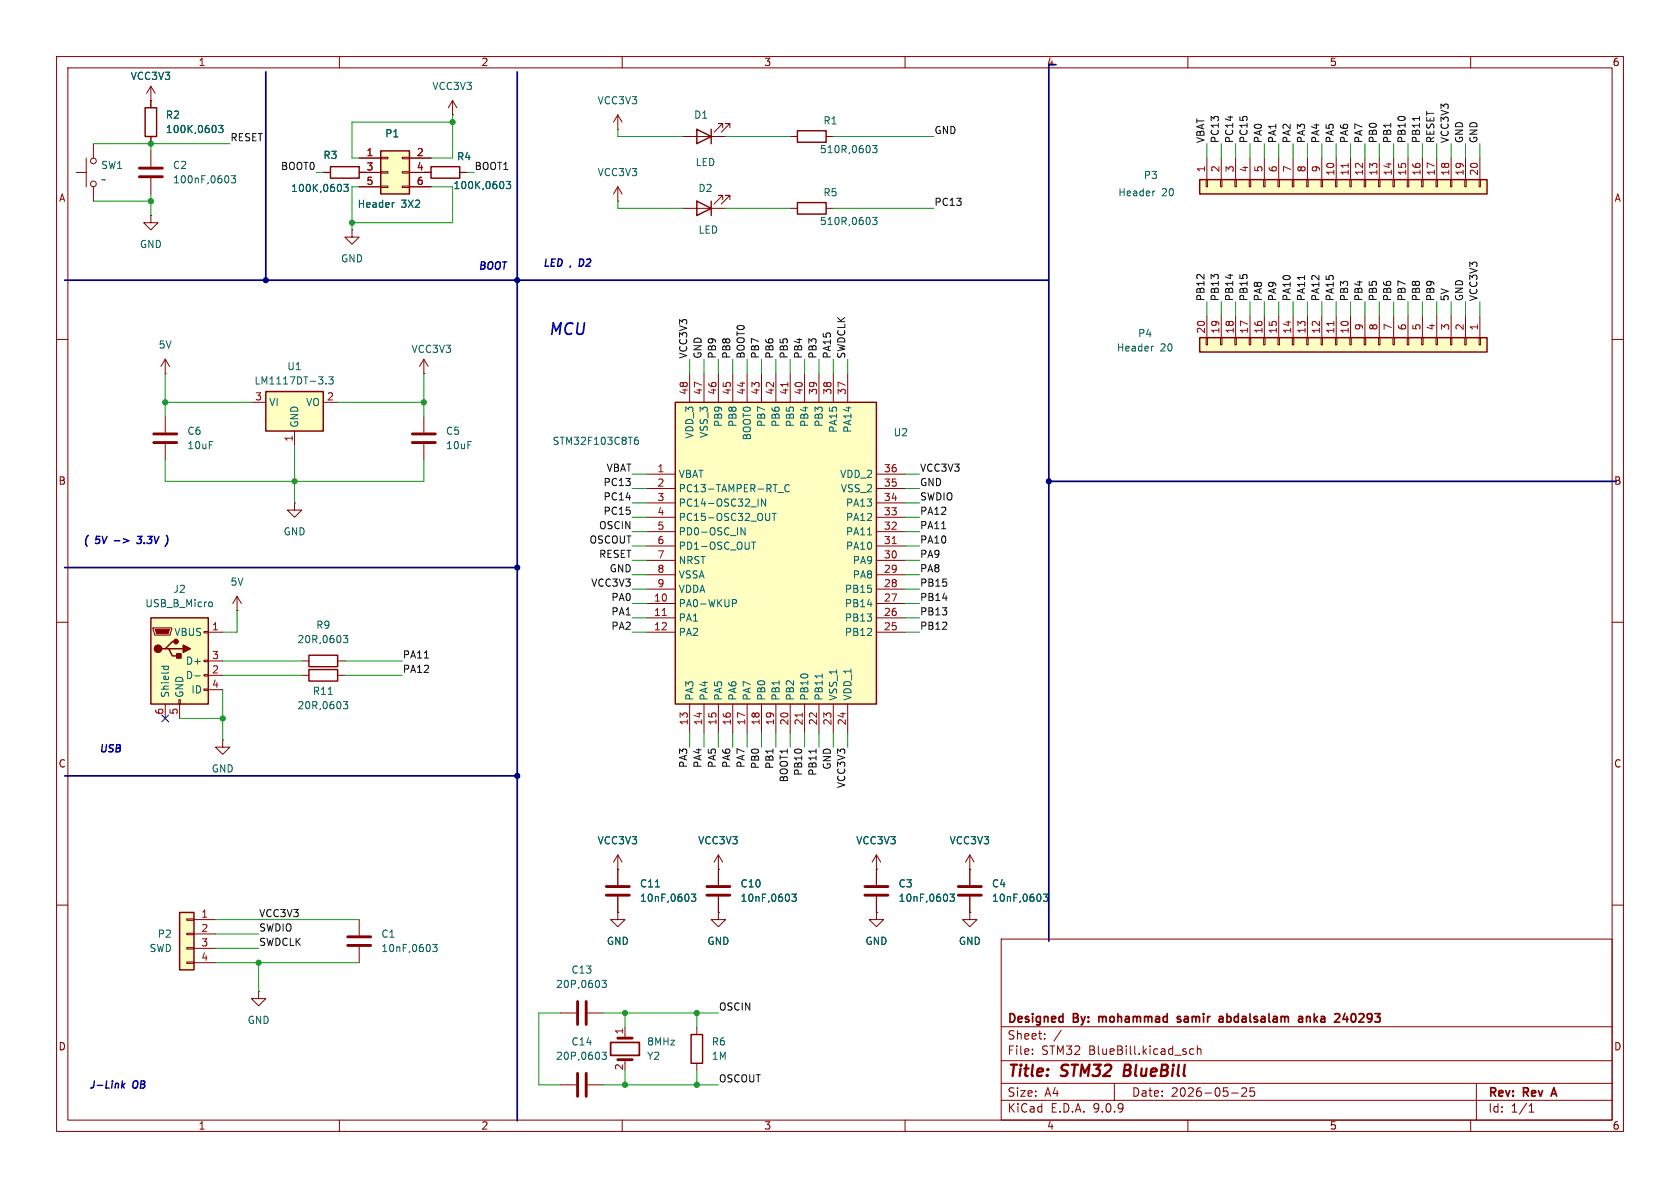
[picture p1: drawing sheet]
<svg xmlns="http://www.w3.org/2000/svg" width="297mm" height="210mm" viewBox="0 0 297 210" stroke-linecap="round" stroke-linejoin="round" font-family="sans-serif">
<defs><g id="words">
<text font-size="2.8" fill="#0000c2" x="96.8" y="59.6">MCU</text>
<g font-size="2.8" fill="#840000">
<text x="178" y="190.9">Title:</text>
<text x="187.7" y="190.9">STM32</text>
<text x="199.5" y="190.9">BlueBill</text>
</g>
<g font-size="2.1" fill="#840000">
<text x="178" y="184">Sheet:</text>
<text x="178" y="181.2">Designed</text>
<text x="189.8" y="181.2">By:</text>
<text x="194.9" y="181.2">mohammad</text>
<text x="209.4" y="181.2">samir</text>
<text x="217.4" y="181.2">abdalsalam</text>
<text x="232.1" y="181.2">anka</text>
<text x="239.1" y="181.2">240293</text>
<text x="178" y="186.7">File:</text>
<text x="184.1" y="186.7">STM32</text>
<text x="192.5" y="186.7">BlueBill.kicad_sch</text>
<text x="178" y="196.9">KiCad</text>
<text x="178" y="194.1">Size:</text>
<text x="184.7" y="194.1">A4</text>
<text x="185.7" y="196.9">E.D.A.</text>
<text x="193.3" y="196.9">9.0.9</text>
<text x="200" y="194.1">Date:</text>
<text x="207" y="194.1">2026-05-25</text>
<text x="263" y="194.3">Rev:</text>
<text x="263" y="196.9">Id:</text>
<text x="267.1" y="196.9">1/1</text>
<text x="269.4" y="194.3">Rev</text>
<text x="275.1" y="194.3">A</text>
</g>
<g font-size="1.8" fill="#840000">
<text x="35" y="11.9">1</text>
<text x="85" y="11.9">2</text>
<text x="135" y="11.9">3</text>
<text x="185" y="11.9">4</text>
<text x="235" y="11.9">5</text>
<text x="285" y="11.9">6</text>
<text x="10.3" y="35.9">A</text>
<text x="285.3" y="35.9">A</text>
<text x="10.3" y="85.9">B</text>
<text x="285.3" y="85.9">B</text>
<text x="10.3" y="135.9">C</text>
<text x="285.3" y="135.9">C</text>
<text x="10.3" y="185.9">D</text>
<text x="285.3" y="185.9">D</text>
<text x="35" y="199.9">1</text>
<text x="85" y="199.9">2</text>
<text x="135" y="199.9">3</text>
<text x="185" y="199.9">4</text>
<text x="235" y="199.9">5</text>
<text x="285" y="199.9">6</text>
</g>
<g font-size="1.8" fill="#006464">
<text x="23" y="14.3">VCC3V3</text>
<text x="76.3" y="16.1">VCC3V3</text>
<text x="29.2" y="21.2">R2</text>
<text x="29.2" y="23.7">100K,0603</text>
<text x="105.6" y="18.6">VCC3V3</text>
<text x="122.6" y="21.2">D1</text>
<text x="145.5" y="22.2">R1</text>
<text x="57.1" y="28.3">R3</text>
<text x="68" y="24.5">P1</text>
<text x="80.7" y="28.5">R4</text>
<text x="122.9" y="29.6">LED</text>
<text x="144.8" y="27.3">510R,0603</text>
<text x="17.8" y="32.6">~</text>
<text x="17.8" y="30.1">SW1</text>
<text x="30.5" y="30.1">C2</text>
<text x="30.5" y="32.6">100nF,0603</text>
<text x="51.4" y="34.1">100K,0603</text>
<text x="80.1" y="33.6">100K,0603</text>
<text x="105.6" y="31.3">VCC3V3</text>
<text x="123.4" y="34.1">D2</text>
<text x="145.5" y="34.9">R5</text>
<text x="197.6" y="34.9">Header</text>
<text x="202.1" y="31.9">P3</text>
<text x="205.4" y="34.9">20</text>
<text x="63.1" y="36.9">Header</text>
<text x="70.9" y="36.9">3X2</text>
<text x="123.4" y="41.5">LED</text>
<text x="144.8" y="40">510R,0603</text>
<text x="24.6" y="44">GND</text>
<text x="60.2" y="46.6">GND</text>
<text x="201.1" y="59.8">P4</text>
<text x="28" y="61.8">5V</text>
<text x="50.7" y="65.6">U1</text>
<text x="72.7" y="62.6">VCC3V3</text>
<text x="197.3" y="62.3">Header</text>
<text x="205.1" y="62.3">20</text>
<text x="44.9" y="68.2">LM1117DT-3.3</text>
<text x="47.5" y="72">VI</text>
<text x="54" y="72">VO</text>
<text x="33" y="77.1">C6</text>
<text x="52.9" y="75.7" transform="rotate(-90 52.9 75.7)">GND</text>
<text x="78.7" y="77.1">C5</text>
<text x="122.8" y="77.6" transform="rotate(-90 122.8 77.6)">VDD_3</text>
<text x="125.3" y="77.5" transform="rotate(-90 125.3 77.5)">VSS_3</text>
<text x="127.9" y="75.6" transform="rotate(-90 127.9 75.6)">PB9</text>
<text x="130.4" y="75.6" transform="rotate(-90 130.4 75.6)">PB8</text>
<text x="132.9" y="77.9" transform="rotate(-90 132.9 77.9)">BOOT0</text>
<text x="135.5" y="75.6" transform="rotate(-90 135.5 75.6)">PB7</text>
<text x="138" y="75.6" transform="rotate(-90 138 75.6)">PB6</text>
<text x="140.6" y="75.6" transform="rotate(-90 140.6 75.6)">PB5</text>
<text x="143.1" y="75.6" transform="rotate(-90 143.1 75.6)">PB4</text>
<text x="145.6" y="75.6" transform="rotate(-90 145.6 75.6)">PB3</text>
<text x="148.2" y="76.6" transform="rotate(-90 148.2 76.6)">PA15</text>
<text x="150.7" y="76.6" transform="rotate(-90 150.7 76.6)">PA14</text>
<text x="157.9" y="77.3">U2</text>
<text x="33" y="79.6">10uF</text>
<text x="78.7" y="79.6">10uF</text>
<text x="97.6" y="78.8">STM32F103C8T6</text>
<text x="119.9" y="84.7">VBAT</text>
<text x="119.9" y="87.2">PC13-TAMPER-RT_C</text>
<text x="119.9" y="89.8">PC14-OSC32_IN</text>
<text x="148.4" y="84.7">VDD_2</text>
<text x="148.5" y="87.2">VSS_2</text>
<text x="149.5" y="89.8">PA13</text>
<text x="50" y="94.8">GND</text>
<text x="119.9" y="92.3">PC15-OSC32_OUT</text>
<text x="119.9" y="94.8">PD0-OSC_IN</text>
<text x="149.5" y="92.3">PA12</text>
<text x="149.5" y="94.8">PA11</text>
<text x="119.9" y="97.4">PD1-OSC_OUT</text>
<text x="119.9" y="99.9">NRST</text>
<text x="149.5" y="97.4">PA10</text>
<text x="150.7" y="99.9">PA9</text>
<text x="25.6" y="107.5">USB_B_Micro</text>
<text x="30.6" y="105">J2</text>
<text x="40.7" y="103.7">5V</text>
<text x="119.9" y="102.5">VSSA</text>
<text x="119.9" y="105">VDDA</text>
<text x="119.9" y="107.5">PA0-WKUP</text>
<text x="149.3" y="105">PB15</text>
<text x="149.3" y="107.5">PB14</text>
<text x="150.7" y="102.5">PA8</text>
<text x="30.7" y="112.6">VBUS</text>
<text x="52.5" y="113.9">20R,0603</text>
<text x="55.8" y="111.4">R9</text>
<text x="119.9" y="110.1">PA1</text>
<text x="119.9" y="112.6">PA2</text>
<text x="149.3" y="110.1">PB13</text>
<text x="149.3" y="112.6">PB12</text>
<text x="32.8" y="117.7">D+</text>
<text x="30.1" y="123.4" transform="rotate(-90 30.1 123.4)">Shield</text>
<text x="32.6" y="123.4" transform="rotate(-90 32.6 123.4)">GND</text>
<text x="32.8" y="120.2">D-</text>
<text x="33.7" y="122.8">ID</text>
<text x="52.5" y="125.6">20R,0603</text>
<text x="55.2" y="123">R11</text>
<text x="122.8" y="124" transform="rotate(-90 122.8 124)">PA3</text>
<text x="125.3" y="124" transform="rotate(-90 125.3 124)">PA4</text>
<text x="127.9" y="124" transform="rotate(-90 127.9 124)">PA5</text>
<text x="130.4" y="124" transform="rotate(-90 130.4 124)">PA6</text>
<text x="132.9" y="124" transform="rotate(-90 132.9 124)">PA7</text>
<text x="135.5" y="124" transform="rotate(-90 135.5 124)">PB0</text>
<text x="138" y="124" transform="rotate(-90 138 124)">PB1</text>
<text x="140.6" y="124" transform="rotate(-90 140.6 124)">PB2</text>
<text x="143.1" y="124" transform="rotate(-90 143.1 124)">PB10</text>
<text x="145.6" y="124" transform="rotate(-90 145.6 124)">PB11</text>
<text x="148.2" y="124" transform="rotate(-90 148.2 124)">VSS_1</text>
<text x="150.7" y="124" transform="rotate(-90 150.7 124)">VDD_1</text>
<text x="37.3" y="136.8">GND</text>
<text x="105.6" y="149.5">VCC3V3</text>
<text x="123.3" y="149.5">VCC3V3</text>
<text x="151.3" y="149.5">VCC3V3</text>
<text x="167.8" y="149.5">VCC3V3</text>
<text x="113" y="157.1">C11</text>
<text x="113" y="159.6">10nF,0603</text>
<text x="130.8" y="157.1">C10</text>
<text x="130.8" y="159.6">10nF,0603</text>
<text x="158.8" y="157.1">C3</text>
<text x="158.8" y="159.6">10nF,0603</text>
<text x="175.3" y="157.1">C4</text>
<text x="175.3" y="159.6">10nF,0603</text>
<text x="27.8" y="166">P2</text>
<text x="67.3" y="166">C1</text>
<text x="107.2" y="167.2">GND</text>
<text x="125" y="167.2">GND</text>
<text x="152.9" y="167.2">GND</text>
<text x="169.4" y="167.2">GND</text>
<text x="26.3" y="168.5">SWD</text>
<text x="67.3" y="168.5">10nF,0603</text>
<text x="100.9" y="172.3">C13</text>
<text x="98.2" y="174.9">20P,0603</text>
<text x="43.7" y="181.2">GND</text>
<text x="100.9" y="185">C14</text>
<text x="114.3" y="185">8MHz</text>
<text x="125.7" y="185">R6</text>
<text x="98.2" y="187.6">20P,0603</text>
<text x="114.3" y="187.6">Y2</text>
<text x="125.7" y="187.6">1M</text>
</g>
<g font-size="1.8" fill="#0f0f0f">
<text x="165.1" y="23.8">GND</text>
<text x="40.6" y="25.1">RESET</text>
<text x="213" y="25.4" transform="rotate(-90 213 25.4)">VBAT</text>
<text x="215.6" y="25.4" transform="rotate(-90 215.6 25.4)">PC13</text>
<text x="218.1" y="25.4" transform="rotate(-90 218.1 25.4)">PC14</text>
<text x="220.6" y="25.4" transform="rotate(-90 220.6 25.4)">PC15</text>
<text x="223.2" y="25.4" transform="rotate(-90 223.2 25.4)">PA0</text>
<text x="225.7" y="25.4" transform="rotate(-90 225.7 25.4)">PA1</text>
<text x="228.3" y="25.4" transform="rotate(-90 228.3 25.4)">PA2</text>
<text x="230.8" y="25.4" transform="rotate(-90 230.8 25.4)">PA3</text>
<text x="233.3" y="25.4" transform="rotate(-90 233.3 25.4)">PA4</text>
<text x="235.9" y="25.4" transform="rotate(-90 235.9 25.4)">PA5</text>
<text x="238.4" y="25.4" transform="rotate(-90 238.4 25.4)">PA6</text>
<text x="241" y="25.4" transform="rotate(-90 241 25.4)">PA7</text>
<text x="243.5" y="25.4" transform="rotate(-90 243.5 25.4)">PB0</text>
<text x="246" y="25.4" transform="rotate(-90 246 25.4)">PB1</text>
<text x="248.6" y="25.4" transform="rotate(-90 248.6 25.4)">PB10</text>
<text x="251.1" y="25.4" transform="rotate(-90 251.1 25.4)">PB11</text>
<text x="253.7" y="25.4" transform="rotate(-90 253.7 25.4)">RESET</text>
<text x="256.2" y="25.4" transform="rotate(-90 256.2 25.4)">VCC3V3</text>
<text x="258.7" y="25.4" transform="rotate(-90 258.7 25.4)">GND</text>
<text x="261.3" y="25.4" transform="rotate(-90 261.3 25.4)">GND</text>
<text x="49.6" y="30.1">BOOT0</text>
<text x="83.8" y="30.1">BOOT1</text>
<text x="165.1" y="36.5">PC13</text>
<text x="213" y="53.3" transform="rotate(-90 213 53.3)">PB12</text>
<text x="215.6" y="53.3" transform="rotate(-90 215.6 53.3)">PB13</text>
<text x="218.1" y="53.3" transform="rotate(-90 218.1 53.3)">PB14</text>
<text x="220.6" y="53.3" transform="rotate(-90 220.6 53.3)">PB15</text>
<text x="223.2" y="53.3" transform="rotate(-90 223.2 53.3)">PA8</text>
<text x="225.7" y="53.3" transform="rotate(-90 225.7 53.3)">PA9</text>
<text x="228.3" y="53.3" transform="rotate(-90 228.3 53.3)">PA10</text>
<text x="230.8" y="53.3" transform="rotate(-90 230.8 53.3)">PA11</text>
<text x="233.3" y="53.3" transform="rotate(-90 233.3 53.3)">PA12</text>
<text x="235.9" y="53.3" transform="rotate(-90 235.9 53.3)">PA15</text>
<text x="238.4" y="53.3" transform="rotate(-90 238.4 53.3)">PB3</text>
<text x="241" y="53.3" transform="rotate(-90 241 53.3)">PB4</text>
<text x="243.5" y="53.3" transform="rotate(-90 243.5 53.3)">PB5</text>
<text x="246" y="53.3" transform="rotate(-90 246 53.3)">PB6</text>
<text x="248.6" y="53.3" transform="rotate(-90 248.6 53.3)">PB7</text>
<text x="251.1" y="53.3" transform="rotate(-90 251.1 53.3)">PB8</text>
<text x="253.7" y="53.3" transform="rotate(-90 253.7 53.3)">PB9</text>
<text x="256.2" y="53.3" transform="rotate(-90 256.2 53.3)">5V</text>
<text x="258.7" y="53.3" transform="rotate(-90 258.7 53.3)">GND</text>
<text x="261.3" y="53.3" transform="rotate(-90 261.3 53.3)">VCC3V3</text>
<text x="121.6" y="63.5" transform="rotate(-90 121.6 63.5)">VCC3V3</text>
<text x="124.1" y="63.5" transform="rotate(-90 124.1 63.5)">GND</text>
<text x="126.7" y="63.5" transform="rotate(-90 126.7 63.5)">PB9</text>
<text x="129.2" y="63.5" transform="rotate(-90 129.2 63.5)">PB8</text>
<text x="131.7" y="63.5" transform="rotate(-90 131.7 63.5)">BOOT0</text>
<text x="134.3" y="63.5" transform="rotate(-90 134.3 63.5)">PB7</text>
<text x="136.8" y="63.5" transform="rotate(-90 136.8 63.5)">PB6</text>
<text x="139.4" y="63.5" transform="rotate(-90 139.4 63.5)">PB5</text>
<text x="141.9" y="63.5" transform="rotate(-90 141.9 63.5)">PB4</text>
<text x="144.4" y="63.5" transform="rotate(-90 144.4 63.5)">PB3</text>
<text x="147" y="63.5" transform="rotate(-90 147 63.5)">PA15</text>
<text x="149.5" y="63.5" transform="rotate(-90 149.5 63.5)">SWDCLK</text>
<text x="107.1" y="83.5">VBAT</text>
<text x="162.6" y="83.5">VCC3V3</text>
<text x="106.6" y="86">PC13</text>
<text x="106.6" y="88.6">PC14</text>
<text x="162.6" y="86">GND</text>
<text x="162.6" y="88.6">SWDIO</text>
<text x="105.8" y="93.6">OSCIN</text>
<text x="106.6" y="91.1">PC15</text>
<text x="162.6" y="91.1">PA12</text>
<text x="162.6" y="93.6">PA11</text>
<text x="104.1" y="96.2">OSCOUT</text>
<text x="105.8" y="98.7">RESET</text>
<text x="107.7" y="101.3">GND</text>
<text x="162.6" y="96.2">PA10</text>
<text x="162.6" y="98.7">PA9</text>
<text x="162.6" y="101.3">PA8</text>
<text x="104.4" y="103.8">VCC3V3</text>
<text x="108" y="106.3">PA0</text>
<text x="162.6" y="103.8">PB15</text>
<text x="162.6" y="106.3">PB14</text>
<text x="108" y="111.4">PA2</text>
<text x="108" y="108.9">PA1</text>
<text x="162.6" y="108.9">PB13</text>
<text x="162.6" y="111.4">PB12</text>
<text x="71.1" y="116.5">PA11</text>
<text x="71.1" y="119">PA12</text>
<text x="121.6" y="135.9" transform="rotate(-90 121.6 135.9)">PA3</text>
<text x="124.1" y="135.9" transform="rotate(-90 124.1 135.9)">PA4</text>
<text x="126.7" y="135.9" transform="rotate(-90 126.7 135.9)">PA5</text>
<text x="129.2" y="135.9" transform="rotate(-90 129.2 135.9)">PA6</text>
<text x="131.7" y="135.9" transform="rotate(-90 131.7 135.9)">PA7</text>
<text x="134.3" y="136" transform="rotate(-90 134.3 136)">PB0</text>
<text x="136.8" y="136" transform="rotate(-90 136.8 136)">PB1</text>
<text x="141.9" y="137.2" transform="rotate(-90 141.9 137.2)">PB10</text>
<text x="144.4" y="137.2" transform="rotate(-90 144.4 137.2)">PB11</text>
<text x="147" y="136.2" transform="rotate(-90 147 136.2)">GND</text>
<text x="139.4" y="138.4" transform="rotate(-90 139.4 138.4)">BOOT1</text>
<text x="149.5" y="139.4" transform="rotate(-90 149.5 139.4)">VCC3V3</text>
<text x="45.7" y="162.2">VCC3V3</text>
<text x="45.7" y="164.8">SWDIO</text>
<text x="45.7" y="167.3">SWDCLK</text>
<text x="127" y="178.7">OSCIN</text>
<text x="127" y="191.4">OSCOUT</text>
</g>
<g font-size="1.8" fill="#a90000">
<text x="64.7" y="27.7">1</text>
<text x="73.6" y="27.7">2</text>
<text x="64.7" y="30.2">3</text>
<text x="64.7" y="32.8">5</text>
<text x="73.6" y="30.2">4</text>
<text x="73.6" y="32.8">6</text>
<text x="213.1" y="30.6" transform="rotate(-90 213.1 30.6)">1</text>
<text x="215.6" y="30.6" transform="rotate(-90 215.6 30.6)">2</text>
<text x="218.2" y="30.6" transform="rotate(-90 218.2 30.6)">3</text>
<text x="220.7" y="30.6" transform="rotate(-90 220.7 30.6)">4</text>
<text x="223.3" y="30.6" transform="rotate(-90 223.3 30.6)">5</text>
<text x="225.8" y="30.6" transform="rotate(-90 225.8 30.6)">6</text>
<text x="228.3" y="30.6" transform="rotate(-90 228.3 30.6)">7</text>
<text x="230.9" y="30.6" transform="rotate(-90 230.9 30.6)">8</text>
<text x="233.4" y="30.6" transform="rotate(-90 233.4 30.6)">9</text>
<text x="236" y="31.2" transform="rotate(-90 236 31.2)">10</text>
<text x="238.5" y="31.2" transform="rotate(-90 238.5 31.2)">11</text>
<text x="241" y="31.2" transform="rotate(-90 241 31.2)">12</text>
<text x="243.6" y="31.2" transform="rotate(-90 243.6 31.2)">13</text>
<text x="246.1" y="31.2" transform="rotate(-90 246.1 31.2)">14</text>
<text x="248.7" y="31.2" transform="rotate(-90 248.7 31.2)">15</text>
<text x="251.2" y="31.2" transform="rotate(-90 251.2 31.2)">16</text>
<text x="253.7" y="31.2" transform="rotate(-90 253.7 31.2)">17</text>
<text x="256.3" y="31.2" transform="rotate(-90 256.3 31.2)">18</text>
<text x="258.8" y="31.2" transform="rotate(-90 258.8 31.2)">19</text>
<text x="261.4" y="31.2" transform="rotate(-90 261.4 31.2)">20</text>
<text x="213.1" y="59.1" transform="rotate(-90 213.1 59.1)">20</text>
<text x="215.6" y="59.1" transform="rotate(-90 215.6 59.1)">19</text>
<text x="218.2" y="59.1" transform="rotate(-90 218.2 59.1)">18</text>
<text x="220.7" y="59.1" transform="rotate(-90 220.7 59.1)">17</text>
<text x="223.3" y="59.1" transform="rotate(-90 223.3 59.1)">16</text>
<text x="225.8" y="59.1" transform="rotate(-90 225.8 59.1)">15</text>
<text x="228.3" y="59.1" transform="rotate(-90 228.3 59.1)">14</text>
<text x="230.9" y="59.1" transform="rotate(-90 230.9 59.1)">13</text>
<text x="233.4" y="59.1" transform="rotate(-90 233.4 59.1)">12</text>
<text x="236" y="59.1" transform="rotate(-90 236 59.1)">11</text>
<text x="238.5" y="59.1" transform="rotate(-90 238.5 59.1)">10</text>
<text x="241" y="58.5" transform="rotate(-90 241 58.5)">9</text>
<text x="243.6" y="58.5" transform="rotate(-90 243.6 58.5)">8</text>
<text x="246.1" y="58.5" transform="rotate(-90 246.1 58.5)">7</text>
<text x="248.7" y="58.5" transform="rotate(-90 248.7 58.5)">6</text>
<text x="251.2" y="58.5" transform="rotate(-90 251.2 58.5)">5</text>
<text x="253.7" y="58.5" transform="rotate(-90 253.7 58.5)">4</text>
<text x="256.3" y="58.5" transform="rotate(-90 256.3 58.5)">3</text>
<text x="258.8" y="58.5" transform="rotate(-90 258.8 58.5)">2</text>
<text x="261.4" y="58.5" transform="rotate(-90 261.4 58.5)">1</text>
<text x="45" y="70.9">3</text>
<text x="57.7" y="70.9">2</text>
<text x="121.7" y="69.9" transform="rotate(-90 121.7 69.9)">48</text>
<text x="124.2" y="69.9" transform="rotate(-90 124.2 69.9)">47</text>
<text x="126.7" y="69.9" transform="rotate(-90 126.7 69.9)">46</text>
<text x="129.3" y="69.9" transform="rotate(-90 129.3 69.9)">45</text>
<text x="131.8" y="69.9" transform="rotate(-90 131.8 69.9)">44</text>
<text x="134.4" y="69.9" transform="rotate(-90 134.4 69.9)">43</text>
<text x="136.9" y="69.9" transform="rotate(-90 136.9 69.9)">42</text>
<text x="139.4" y="69.9" transform="rotate(-90 139.4 69.9)">41</text>
<text x="142" y="69.9" transform="rotate(-90 142 69.9)">40</text>
<text x="144.5" y="69.9" transform="rotate(-90 144.5 69.9)">39</text>
<text x="147.1" y="69.9" transform="rotate(-90 147.1 69.9)">38</text>
<text x="149.6" y="69.9" transform="rotate(-90 149.6 69.9)">37</text>
<text x="51.8" y="78.2" transform="rotate(-90 51.8 78.2)">1</text>
<text x="116.1" y="83.6">1</text>
<text x="156.2" y="83.6">36</text>
<text x="116.1" y="86.1">2</text>
<text x="116.1" y="88.6">3</text>
<text x="156.2" y="86.1">35</text>
<text x="156.2" y="88.6">34</text>
<text x="116.1" y="91.2">4</text>
<text x="116.1" y="93.7">5</text>
<text x="156.2" y="91.2">33</text>
<text x="156.2" y="93.7">32</text>
<text x="116.1" y="96.3">6</text>
<text x="116.1" y="98.8">7</text>
<text x="116.1" y="101.3">8</text>
<text x="156.2" y="96.3">31</text>
<text x="156.2" y="98.8">30</text>
<text x="156.2" y="101.3">29</text>
<text x="115.5" y="106.4">10</text>
<text x="116.1" y="103.9">9</text>
<text x="156.2" y="103.9">28</text>
<text x="156.2" y="106.4">27</text>
<text x="37.4" y="111.5">1</text>
<text x="115.5" y="109">11</text>
<text x="115.5" y="111.5">12</text>
<text x="156.2" y="109">26</text>
<text x="156.2" y="111.5">25</text>
<text x="37.4" y="116.6">3</text>
<text x="37.4" y="119.1">2</text>
<text x="37.4" y="121.7">4</text>
<text x="29" y="126.4" transform="rotate(-90 29 126.4)">6</text>
<text x="31.5" y="126.4" transform="rotate(-90 31.5 126.4)">5</text>
<text x="121.7" y="128.3" transform="rotate(-90 121.7 128.3)">13</text>
<text x="124.2" y="128.3" transform="rotate(-90 124.2 128.3)">14</text>
<text x="126.7" y="128.3" transform="rotate(-90 126.7 128.3)">15</text>
<text x="129.3" y="128.3" transform="rotate(-90 129.3 128.3)">16</text>
<text x="131.8" y="128.3" transform="rotate(-90 131.8 128.3)">17</text>
<text x="134.4" y="128.3" transform="rotate(-90 134.4 128.3)">18</text>
<text x="136.9" y="128.3" transform="rotate(-90 136.9 128.3)">19</text>
<text x="139.4" y="128.3" transform="rotate(-90 139.4 128.3)">20</text>
<text x="142" y="128.3" transform="rotate(-90 142 128.3)">21</text>
<text x="144.5" y="128.3" transform="rotate(-90 144.5 128.3)">22</text>
<text x="147.1" y="128.3" transform="rotate(-90 147.1 128.3)">23</text>
<text x="149.6" y="128.3" transform="rotate(-90 149.6 128.3)">24</text>
<text x="35.5" y="162.3">1</text>
<text x="35.5" y="164.8">2</text>
<text x="35.5" y="167.4">3</text>
<text x="35.5" y="169.9">4</text>
<text x="110.2" y="183" transform="rotate(-90 110.2 183)">1</text>
<text x="110.2" y="189.3" transform="rotate(-90 110.2 189.3)">2</text>
</g>
<g font-size="1.8" fill="#0000c2">
<text x="95.8" y="47.5">LED</text>
<text x="100.8" y="47.5">,</text>
<text x="102.8" y="47.5">D2</text>
<text x="84.4" y="48">BOOT</text>
<text x="14.5" y="96.5">(</text>
<text x="16.9" y="96.5">5V</text>
<text x="20.6" y="96.5">-&gt;</text>
<text x="25.3" y="96.5">3.3V</text>
<text x="17.4" y="133.4">USB</text>
<text x="15.6" y="192.8">J-Link</text>
<text x="23.4" y="192.8">OB</text>
</g>
</g></defs>
<g fill="none" stroke="#840000" stroke-width=".18">
<path d="M10 10h277v190h-277zM12 12h273v186h-273zM60 10v2M110 10v2M160 10v2M210 10v2M260 10v2M10 60h2M285 60h2M10 110h2M285 110h2M10 160h2"/>
<path d="M177 166h108v32h-108zM285 160h2M60 198v2M110 198v2M160 198v2M177 194.5h108M177 191.5h108M177 187.5h108M177 181.5h108M182.5 186.3v.1M182.5 185.5v.1M184.7 183.6v.1"/>
<path d="M184.7 182.8v.1M187.6 182.1l-1.3 2M197 191.5v3M210 198v2M211 185.5l-.4-.1-.3 .3v.4l.2 .2h.5M211.7 185.5l.2-.1 .3 .1 .1 .9M211.7 184.9v1.5M217.7 193.2h1.2M219.5 192.4l.6-.1 .2 .1 .1 .3-.9 1.1h.9M221.7 192.3h-.7v.7l.2-.1h.5l.1 .3-.1 .5-.2 .1-.5-.1M260 198v2M261 191.5v6.5"/>
<path d="M270.3 196.6h.9M270.3 195.5l.4-.4v1.5"/>
</g>
<g fill="none" stroke="#840000" stroke-width=".3">
<path d="M194.3 179.7v1M194.3 179.8h.1M208.7 179.8l-.4-.1-.2 .2 .1 .2 .5 .2v.3h-.6M215.7 179.7h.3l.2 .2v.8M229.6 179.8h.6l.1 .9M231 179.7v1M231.4 179.7l-.4 .1M237.8 179.1l-.4 1.1h.9M238.1 179.7v1M216.2 180.6l-.5 .1M216.2 180l-.5 .1M230.3 180l-.5 .1a.29 .29 0 0 0-.3 .3 .29 .29 0 0 0 .3 .3l.5-.1"/>
<path d="M274.3 193.4h.8M274.7 192.3l-.5 1.5"/>
</g>
<path d="M198.9 188.2l-.3 2h.8" fill="none" stroke="#840000" stroke-width=".4"/>
<path d="M119.4 71.1h35.5v53.4h-35.5z" fill="#ffffc2"/>
<path d="M25.7 19.1h2v5h-2zM119.4 71.1h35.5v53.4h-35.5z" fill="none" stroke="#840000" stroke-width=".25"/>
<g fill="none" stroke="#840000" stroke-width=".18">
<path d="M26.7 17.8v1.3M26.7 24.1v1.3M26.7 26.7v2.8M26.7 31.5v2.8M121.9 66v5.1M124.5 66v5.1M127 66v5.1M129.5 66v5.1M132.1 66v5.1M134.6 66v5.1M137.2 66v5.1M139.7 66v5.1"/>
<path d="M142.2 66v5.1M144.8 66v5.1M147.3 66v5.1M149.9 66v5.1M114.3 83.8h5.1M114.3 86.4h5.1M114.3 88.9h5.1M114.3 91.4h5.1M114.3 94h5.1M114.3 96.5h5.1M114.3 99.1h5.1M154.9 83.8h5.1"/>
<path d="M154.9 86.4h5.1M154.9 88.9h5.1M154.9 91.4h5.1M154.9 94h5.1M154.9 96.5h5.1M154.9 99.1h5.1M114.3 101.6h5.1M114.3 104.1h5.1M114.3 106.7h5.1M114.3 109.2h5.1M114.3 111.8h5.1M154.9 101.6h5.1"/>
<path d="M154.9 104.1h5.1M154.9 106.7h5.1M154.9 109.2h5.1M154.9 111.8h5.1M121.9 124.5v5M124.5 124.5v5M127 124.5v5M129.5 124.5v5M132.1 124.5v5M134.6 124.5v5M137.2 124.5v5M139.7 124.5v5"/>
<path d="M142.2 124.5v5M144.8 124.5v5M147.3 124.5v5M149.9 124.5v5M110.5 181.6v1.9M110.5 187.3v.7"/>
</g>
<g fill="none" stroke="#006464" stroke-width=".18">
<path d="M38.6 22.2h.8l-.4 .5 .4 .1v.5l-.2 .1-.6-.1M40.9 31.1h.8l-.5 .4 .4 .2v.5l-.2 .1-.5-.1M112.2 78l.2-.2h.2l.3 .2v.3l-.3 .3-.3-.1-.1-.2M112.8 77.3h-.4l-.2 .5M131.7 93.3v1.3l-.7-1.3v1.3M132.9 95.8h.7M133.2 95.8v1.3M134 88.2v1.3M135.3 88.2v1.3l-.7-1.3v1.3M136.1 90.7v1.1l-.1 .2M136.5 90.7h.7M136.9 90.7v1.3"/>
<path d="M137.5 87.1h1M139.5 85.8a.6 .6 0 0 0-.8 .4 .6 .6 0 0 0 .6 .7l.2-.1M153.4 94.6h.7M129.5 106h.5l.2 .2-.1 .4-.6 .1M145.4 119.1v.8"/>
</g>
<path d="M139.3 67.6v.7M157.7 96.1h.7M117.1 108.8h.7M141.8 126v.8" fill="none" stroke="#a90000" stroke-width=".18"/>
<path d="M24.6 31.2h4.1M24.6 29.7h4.1M109.2 183.5h2.6M109.2 187.3h2.6" fill="none" stroke="#840000" stroke-width=".51"/>
<path d="M107.9 184.3h5.1v2.3h-5.1z" fill="none" stroke="#840000" stroke-width=".3"/>
<path d="M26.7 109.2h10.1v15.3h-10.1z" fill="#ffffc2"/>
<path d="M26.7 109.2h10.1v15.3h-10.1zM29.2 114.7h.6l.7 1.3h1.2M29.8 114.7h2.6M31.1 113.4h-.6l-1.3 1.3h-.6M54.6 115.8h5.1v2.1h-5.1z" fill="none" stroke="#840000" stroke-width=".25"/>
<g fill="none" stroke="#840000" stroke-width=".18">
<path d="M27.1 111h3.3v.3l-.3 1h-2.8zM36.1 111.6h.7v.3h-.7zM36.1 116.7h.7v.3h-.7zM36.1 119.3h.7v.2h-.7zM36.8 111.8h2.6M36.8 116.8h2.6M36.8 119.4h2.6M41.9 108h.1M41.9 105.4l-.8 1.3M41.9 105.4l.8 1.3M41.9 105.4v2.6M53.3 116.8h1.3"/>
<path d="M59.7 116.8h1.3M29.2 124.5v2.5M31.6 123.7h.3v.8h-.3zM31.7 124.5v2.5M36.1 121.8h.7v.2h-.7zM36.8 121.9h2.6M127 153.7h.1M127 151.1l-.8 1.3M127 151.1l.8 1.3M127 151.1v2.6M154.9 153.7v2.8M154.9 158.5v2.8"/>
<path d="M171.4 161.3v1.3h1.3l-1.3 1.2-1.2-1.2h1.2M171.4 161.3h.1"/>
</g>
<path d="M27.4 111.3h2.6l-.3 .7h-2z" fill="#840000" stroke="#840000" stroke-width=".18"/>
<g fill="#840000" stroke="#840000" stroke-width=".25">
<path d="M31.2 115.6h.8v.7h-.8z"/>
<path d="M32.4 114l1.3 .7-1.3 .6z"/>
<circle cx="27.9" cy="114.7" r=".63"/>
<circle cx="31.1" cy="113.4" r=".38"/>
</g>
<path d="M28.5 117.8h1.3M29 117.8l-.1 .3M29.7 117.8l.1 .3M34.4 119.5h1M37.1 106.4l.3 .1 .2 .2-.1 .4-.4 .2M60.7 112.3h.8l-.4 .5 .3 .1v.6l-.2 .1-.5-.1M167.9 158.1h.8l-.4 .4 .4 .2v.5l-.2 .1-.6-.1" fill="none" stroke="#006464" stroke-width=".18"/>
<path d="M152.9 156.7h4.1M152.9 158.2h4.1" fill="none" stroke="#840000" stroke-width=".51"/>
<path d="M47 69.2h10.1v7h-10.1z" fill="#ffffc2"/>
<path d="M123.2 22.9l2.5 1.2-2.5 1.3zM123.2 35.6l2.5 1.2-2.5 1.3zM125.7 22.9v2.5M125.7 35.6v2.5M47 69.2h10.1v7h-10.1z" fill="none" stroke="#840000" stroke-width=".25"/>
<g fill="none" stroke="#840000" stroke-width=".18">
<path d="M13.5 30.5h1.7M15.2 27.9v5.1M16.5 25.4v2.5M16.5 33v2.6M26.7 38.1v1.3h1.2l-1.2 1.2-1.3-1.2h1.3M26.7 38.1h.1M109.2 22.9h.1M109.2 35.6h.1M109.2 20.3l-.7 1.3M109.2 20.3l.8 1.3M109.2 20.3v2.6M109.2 33v2.6"/>
<path d="M109.2 33l-.7 1.3M109.2 33l.8 1.3M120.6 24.1h7.7M120.6 36.8h7.7M127.8 22.6v-.8h-.8h.8l-1.6 1.6M127.8 35.3v-.8h-.8h.8l-1.6 1.6M129 22.6v-.8h-.7h.7l-1.5 1.6M129 35.3v-.8h-.7h.7l-1.5 1.6M29.2 66h.1M29.2 63.5v2.5M29.2 73.7v2.8M29.2 78.5v2.8"/>
<path d="M29.2 63.5l-.8 1.3M29.2 63.5l.8 1.3M44.4 71.1h2.6M52.1 76.2v2.5M57.1 71.1h2.6M52.1 88.9v1.3h1.2l-1.2 1.2-1.3-1.2h1.3M52.1 88.9h.1M109.2 153.7v2.8M109.2 158.5v2.8M127 153.7v2.8M127 158.5v2.8M171.4 153.7v2.8"/>
<path d="M171.4 158.5v2.8M127 161.3v1.3h1.3l-1.3 1.2-1.3-1.2h1.3M127 161.3h.1M99.1 191.8h2.8M103.9 191.8h2.8"/>
<circle cx="16.5" cy="28.4" r=".51"/>
<circle cx="16.5" cy="32.5" r=".51"/>
</g>
<path d="M57.6 67.8v.1M58.1 66.6h.8l-.4 .5 .3 .1v.6l-.1 .1-.6-.1M115.9 156.8h.7M122.2 158.1h.8l-.4 .4 .3 .2v.5l-.1 .1-.6-.1M140 158.1h.8l-.4 .4 .3 .2v.5l-.2 .1-.5-.1M184.4 158.1h.8l-.4 .4 .4 .2v.5l-.2 .1-.6-.1M106.4 186h.8l-.4 .5 .3 .1v.5l-.1 .2-.6-.2" fill="none" stroke="#006464" stroke-width=".18"/>
<path d="M27.2 76.7h4M27.2 78.2h4M107.2 156.7h4.1M107.2 158.2h4.1M125 156.7h4M125 158.2h4M169.4 156.7h4.1M169.4 158.2h4.1M102.1 189.7v4.1M103.6 189.7v4.1" fill="none" stroke="#840000" stroke-width=".51"/>
<path d="M212.1 59.7h50.8v2.5h-50.8z" fill="#ffffc2"/>
<path d="M212.1 59.7h50.8v2.5h-50.8z" fill="none" stroke="#840000" stroke-width=".25"/>
<g fill="none" stroke="#840000" stroke-width=".18">
<path d="M213.2 59.7h.3v1.3h-.3zM213.4 55.9v3.8M215.8 59.7h.2v1.3h-.2zM215.9 55.9v3.8M218.3 59.7h.3v1.3h-.3zM218.4 55.9v3.8M220.9 59.7h.2v1.3h-.2zM221 55.9v3.8M223.4 59.7h.2v1.3h-.2zM223.5 55.9v3.8M225.9 59.7h.3v1.3h-.3zM226.1 55.9v3.8"/>
<path d="M228.5 59.7h.2v1.3h-.2zM228.6 55.9v3.8M231 59.7h.3v1.3h-.3zM231.1 55.9v3.8M233.6 59.7h.2v1.3h-.2zM233.7 55.9v3.8M236.1 59.7h.2v1.3h-.2zM236.2 55.9v3.8M238.6 59.7h.3v1.3h-.3zM238.8 55.9v3.8M241.2 59.7h.2v1.3h-.2zM241.3 55.9v3.8"/>
<path d="M243.7 59.7h.3v1.3h-.3zM243.8 55.9v3.8M246.3 59.7h.2v1.3h-.2zM246.4 55.9v3.8M248.8 59.7h.2v1.3h-.2zM248.9 55.9v3.8M251.3 59.7h.3v1.3h-.3zM251.5 55.9v3.8M253.9 59.7h.2v1.3h-.2zM254 55.9v3.8M256.4 59.7h.3v1.3h-.3zM256.5 55.9v3.8"/>
<path d="M259 59.7h.2v1.3h-.2zM259.1 55.9v3.8M261.5 59.7h.2v1.3h-.2zM261.6 55.9v3.8"/>
</g>
<path d="M235.8 56.8v.7" fill="none" stroke="#a90000" stroke-width=".18"/>
<path d="M203.9 61.2l-.2 .1" fill="none" stroke="#006464" stroke-width=".18"/>
<path d="M67.3 26.7h5.1v7.6h-5.1z" fill="#ffffc2"/>
<path d="M67.3 26.7h5.1v7.6h-5.1zM76.2 29.5h5.1v2h-5.1zM141 23.1h5v2h-5zM141 35.8h5v2h-5z" fill="none" stroke="#840000" stroke-width=".25"/>
<g fill="none" stroke="#840000" stroke-width=".18">
<path d="M63.5 27.9h3.8M63.5 30.5h3.8M63.5 33h3.8M67.3 27.8h1.3v.3h-1.3zM67.3 30.4h1.3v.2h-1.3zM67.3 32.9h1.3v.2h-1.3zM71.1 27.8h1.3v.3h-1.3zM71.1 30.4h1.3v.2h-1.3zM71.1 32.9h1.3v.2h-1.3zM72.4 27.9h3.8M72.4 30.5h3.8M72.4 33h3.8"/>
<path d="M81.3 30.5h1.2M139.7 24.1h1.3M139.7 36.8h1.3M146 24.1h1.3M146 36.8h1.3M62.2 40.6v1.3h1.3l-1.3 1.3-1.2-1.3h1.2M62.2 40.6h.1M74.9 66h.1M74.9 63.5l-.7 1.3M74.9 63.5l.8 1.3M74.9 63.5v2.5M74.9 73.7v2.8"/>
<path d="M74.9 78.5v2.8M39.4 130.8v1.3h1.2l-1.2 1.3-1.3-1.3h1.3M39.4 130.8h.1M109.2 153.7h.1M109.2 151.1l-.7 1.3M109.2 151.1l.8 1.3M109.2 151.1v2.6M154.9 153.7h.1M154.9 151.1l-.7 1.3M154.9 151.1l.8 1.3M154.9 151.1v2.6M171.4 153.7h.1"/>
<path d="M171.4 151.1l-.7 1.3M171.4 151.1l.8 1.3M171.4 151.1v2.6M99.1 179.1h2.8M103.9 179.1h2.8M109.2 161.3v1.3h1.3l-1.3 1.2-1.3-1.2h1.3M109.2 161.3h.1M154.9 161.3v1.3h1.3l-1.3 1.2-1.2-1.2h1.2M154.9 161.3h.1"/>
</g>
<path d="M69.7 35.8l-.2 .1M89.5 32.1h.8l-.5 .5 .4 .1v.5l-.2 .1-.5-.1M154.3 25.7h.7l-.4 .5 .4 .1v.6l-.2 .1-.5-.1M154.3 38.4h.7l-.4 .5 .4 .1v.6l-.2 .1-.5-.1M106.4 173.3h.8l-.4 .5 .3 .1v.5l-.1 .2-.6-.2" fill="none" stroke="#006464" stroke-width=".18"/>
<path d="M72.9 76.7h4.1M72.9 78.2h4.1M102.1 177v4.1M103.6 177v4.1" fill="none" stroke="#840000" stroke-width=".51"/>
<path d="M212.1 31.8h50.8v2.5h-50.8z" fill="#ffffc2"/>
<path d="M212.1 31.8h50.8v2.5h-50.8z" fill="none" stroke="#840000" stroke-width=".25"/>
<g fill="none" stroke="#840000" stroke-width=".18">
<path d="M80 17.8l-.8 1.3M80 17.8l.8 1.3M80 17.8v2.5M80 20.3h.1M213.2 31.8h.3v1.2h-.3zM213.4 27.9v3.9M215.8 31.8h.2v1.2h-.2zM215.9 27.9v3.9M218.3 31.8h.3v1.2h-.3zM218.4 27.9v3.9M220.9 31.8h.2v1.2h-.2zM221 27.9v3.9"/>
<path d="M223.4 31.8h.2v1.2h-.2zM223.5 27.9v3.9M225.9 31.8h.3v1.2h-.3zM226.1 27.9v3.9M228.5 31.8h.2v1.2h-.2zM228.6 27.9v3.9M231 31.8h.3v1.2h-.3zM231.1 27.9v3.9M233.6 31.8h.2v1.2h-.2zM233.7 27.9v3.9M236.1 31.8h.2v1.2h-.2zM236.2 27.9v3.9"/>
<path d="M238.6 31.8h.3v1.2h-.3zM238.8 27.9v3.9M241.2 31.8h.2v1.2h-.2zM241.3 27.9v3.9M243.7 31.8h.3v1.2h-.3zM243.8 27.9v3.9M246.3 31.8h.2v1.2h-.2zM246.4 27.9v3.9M248.8 31.8h.2v1.2h-.2zM248.9 27.9v3.9M251.3 31.8h.3v1.2h-.3zM251.5 27.9v3.9"/>
<path d="M253.9 31.8h.2v1.2h-.2zM254 27.9v3.9M256.4 31.8h.3v1.2h-.3zM256.5 27.9v3.9M259 31.8h.2v1.2h-.2zM259.1 27.9v3.9M261.5 31.8h.2v1.2h-.2zM261.6 27.9v3.9M45.7 175.3v1.2h1.3l-1.3 1.3-1.3-1.3h1.3M45.7 175.3h.1M63.5 162.6v2.8M63.5 167.4v2.8"/>
</g>
<path d="M238.3 28.9v.7" fill="none" stroke="#a90000" stroke-width=".18"/>
<path d="M204.2 33.8h-.3M76.5 166.9h.8l-.4 .5 .3 .2v.5l-.2 .1-.5-.1" fill="none" stroke="#006464" stroke-width=".18"/>
<path d="M61.5 165.6h4M61.5 167.1h4" fill="none" stroke="#840000" stroke-width=".51"/>
<path d="M31.7 161.3h2.6v10.2h-2.6z" fill="#ffffc2"/>
<path d="M58.4 29.5h5.1v2h-5.1zM54.6 118.4h5.1v2h-5.1zM31.7 161.3h2.6v10.2h-2.6zM122.2 182.9h2v5.1h-2z" fill="none" stroke="#840000" stroke-width=".25"/>
<g fill="none" stroke="#840000" stroke-width=".18">
<path d="M26.7 17.8h.1M26.7 15.2l-.8 1.3M26.7 15.2l.7 1.3M26.7 15.2v3.9M26.7 24.1v1.3M57.1 30.5h1.3M63.5 30.5h3.8M63.5 27.9h3.8M63.5 33h3.8M72.4 30.5h3.8M72.4 27.9h3.8M72.4 33h3.8"/>
<path d="M81.3 30.5h1.2M53.3 119.4h1.3M59.7 119.4h1.3M109.2 153.7h.1M109.2 153.7v2.8M109.2 158.5v2.8M127 153.7h.1M127 153.7v2.8M127 158.5v2.8M154.9 153.7h.1M154.9 153.7v2.8M154.9 158.5v2.8"/>
<path d="M171.4 153.7h.1M171.4 153.7v2.8M171.4 158.5v2.8M33 162.4h1.3v.3h-1.3zM33 165h1.3v.2h-1.3zM33 167.5h1.3v.3h-1.3zM33 170.1h1.3v.2h-1.3zM34.3 162.6h3.8M34.3 165.1h3.8M34.3 167.6h3.8M34.3 170.2h3.8M109.2 161.3h.1"/>
<path d="M127 161.3h.1M154.9 161.3h.1M171.4 161.3h.1M123.2 181.6v1.3M123.2 188v1.2"/>
</g>
<path d="M38.6 22.2h.8l-.4 .5 .4 .1v.5l-.2 .1-.6-.1M60.8 32.6h.8l-.5 .5 .4 .1v.5l-.2 .2-.5-.2M69.7 35.8l-.2 .1M89.5 32.1h.8l-.5 .5 .4 .1v.5l-.2 .1-.5-.1M58 122.8h.8M60.7 124h.8l-.4 .5 .3 .1v.6l-.2 .1-.5-.1M115.9 156.8h.7M122.2 158.1h.8l-.4 .4 .3 .2v.5l-.1 .1-.6-.1M140 158.1h.8l-.4 .4 .3 .2v.5l-.2 .1-.5-.1M167.9 158.1h.8l-.4 .4 .4 .2v.5l-.2 .1-.6-.1M184.4 158.1h.8l-.4 .4 .4 .2v.5l-.2 .1-.6-.1" fill="none" stroke="#006464" stroke-width=".18"/>
<path d="M250.9 20.6v.7M230.6 48.7v.7M166.5 93.5h.7M75 116.3h.8M144.3 132.4v.7" fill="none" stroke="#0f0f0f" stroke-width=".18"/>
<path d="M47 12.7v36.8M91.4 12.7v185.4M186.7 11.4h-1.3v155M11.4 49.5h174M185.4 85.1h100.3M11.4 100.3h80M11.4 137.2h80" fill="none" stroke="#000084" stroke-width=".3"/>
<g fill="none" stroke="#009600" stroke-width=".18">
<path d="M16.5 25.4h24.1M16.5 35.6h10.2M26.7 25.4v1.3M26.7 34.3v3.8M55.9 30.5h1.2M63.5 33h-1.3v7.6M63.5 30.5h1.3M74.9 30.5h1.3M76.2 33h3.8v6.4h-17.8M80 21.6h-17.8v6.3h1.3M80 20.3v7.6h-3.8M82.5 30.5h1.3"/>
<path d="M109.2 35.6v1.2h11.4M109.2 22.9v1.2h11.4M128.3 36.8h11.4M128.3 24.1h11.4M147.3 36.8h17.8M147.3 24.1h17.8M213.4 25.4v2.5M215.9 25.4v2.5M218.4 25.4v2.5M221 25.4v2.5M223.5 25.4v2.5M226.1 25.4v2.5"/>
<path d="M228.6 25.4v2.5M231.1 25.4v2.5M233.7 25.4v2.5M236.2 25.4v2.5M238.8 25.4v2.5M241.3 25.4v2.5M243.8 25.4v2.5M246.4 25.4v2.5M248.9 25.4v2.5M251.5 25.4v2.5M254 25.4v2.5M256.5 25.4v2.5"/>
<path d="M259.1 25.4v2.5M261.6 25.4v2.5M213.4 53.3v2.6M215.9 53.3v2.6M218.4 53.3v2.6M221 53.3v2.6M223.5 53.3v2.6M226.1 53.3v2.6M228.6 53.3v2.6M231.1 53.3v2.6M233.7 53.3v2.6M236.2 53.3v2.6"/>
<path d="M238.8 53.3v2.6M241.3 53.3v2.6M243.8 53.3v2.6M246.4 53.3v2.6M248.9 53.3v2.6M251.5 53.3v2.6M254 53.3v2.6M256.5 53.3v2.6M259.1 53.3v2.6M261.6 53.3v2.6M29.2 66v7.7M29.2 71.1h15.2"/>
<path d="M52.1 78.7v10.2M59.7 71.1h15.2M74.9 66v7.7M121.9 63.5v2.5M124.5 63.5v2.5M127 63.5v2.5M129.5 63.5v2.5M132.1 63.5v2.5M134.6 63.5v2.5M137.2 63.5v2.5M139.7 63.5v2.5M142.2 63.5v2.5"/>
<path d="M144.8 63.5v2.5M147.3 63.5v2.5M149.9 63.5v2.5M29.2 81.3v3.8h45.7v-3.8M111.8 96.5h2.5M111.8 83.8h2.5M111.8 94h2.5M111.8 91.4h2.5M111.8 88.9h2.5M111.8 86.4h2.5M111.8 99.1h2.5M160 96.5h2.6"/>
<path d="M160 83.8h2.6M160 94h2.6M160 91.4h2.6M160 88.9h2.6M160 86.4h2.6M160 99.1h2.6M39.4 116.8h13.9M39.4 119.4h13.9M41.9 108v3.8h-2.5M61 116.8h10.1M61 119.4h10.1M111.8 111.8h2.5"/>
<path d="M111.8 109.2h2.5M111.8 106.7h2.5M111.8 101.6h2.5M111.8 104.1h2.5M160 111.8h2.6M160 109.2h2.6M160 106.7h2.6M160 101.6h2.6M160 104.1h2.6M31.7 127h7.7M39.4 121.9v8.9M121.9 129.5v2.6"/>
<path d="M124.5 129.5v2.6M127 129.5v2.6M129.5 129.5v2.6M132.1 129.5v2.6M134.6 129.5v2.6M137.2 129.5v2.6M139.7 129.5v2.6M142.2 129.5v2.6M144.8 129.5v2.6M147.3 129.5v2.6M149.9 129.5v2.6M38.1 167.6h7.6"/>
<path d="M38.1 170.2h25.4M38.1 162.6h25.4M38.1 165.1h7.6M45.7 170.2v5.1M99.1 179.1h-3.9v12.7h3.9M106.7 179.1h20.3M110.5 179.1v2.5M123.2 179.1v2.5M106.7 191.8h20.3M110.5 189.2v2.6M123.2 189.2v2.6"/>
</g>
<path d="M28.6 126.4l1.2 1.2M29.8 126.4l-1.2 1.2" fill="none" stroke="#000084" stroke-width=".18"/>
<path d="M24.2 96l.1 .1 .5-.1M24.3 94.8h.8l-.5 .5h.2M29.4 94.6l.1 .1M21.7 191.9l.3 .4M22.1 191.5l-.6 .5" fill="none" stroke="#0000c2" stroke-width=".25"/>
<g fill="#009600" stroke="#009600" stroke-width=".18">
<circle cx="52.1" cy="85.1" r=".46"/>
<circle cx="29.2" cy="71.1" r=".46"/>
<circle cx="74.9" cy="71.1" r=".46"/>
<circle cx="62.2" cy="39.4" r=".46"/>
<circle cx="80" cy="21.6" r=".46"/>
<circle cx="45.7" cy="170.2" r=".46"/>
<circle cx="39.4" cy="127" r=".46"/>
<circle cx="26.7" cy="35.6" r=".46"/>
<circle cx="26.7" cy="25.4" r=".46"/>
<circle cx="123.2" cy="179.1" r=".46"/>
<circle cx="110.5" cy="191.8" r=".46"/>
<circle cx="110.5" cy="179.1" r=".46"/>
<circle cx="123.2" cy="191.8" r=".46"/>
</g>
<g fill="#000084" stroke="#000084" stroke-width=".18">
<circle cx="91.4" cy="49.5" r=".46"/>
<circle cx="91.4" cy="137.2" r=".46"/>
<circle cx="91.4" cy="100.3" r=".46"/>
<circle cx="47" cy="49.5" r=".46"/>
<circle cx="185.4" cy="85.1" r=".46"/>
</g>
<use href="#words"/>
</svg>
